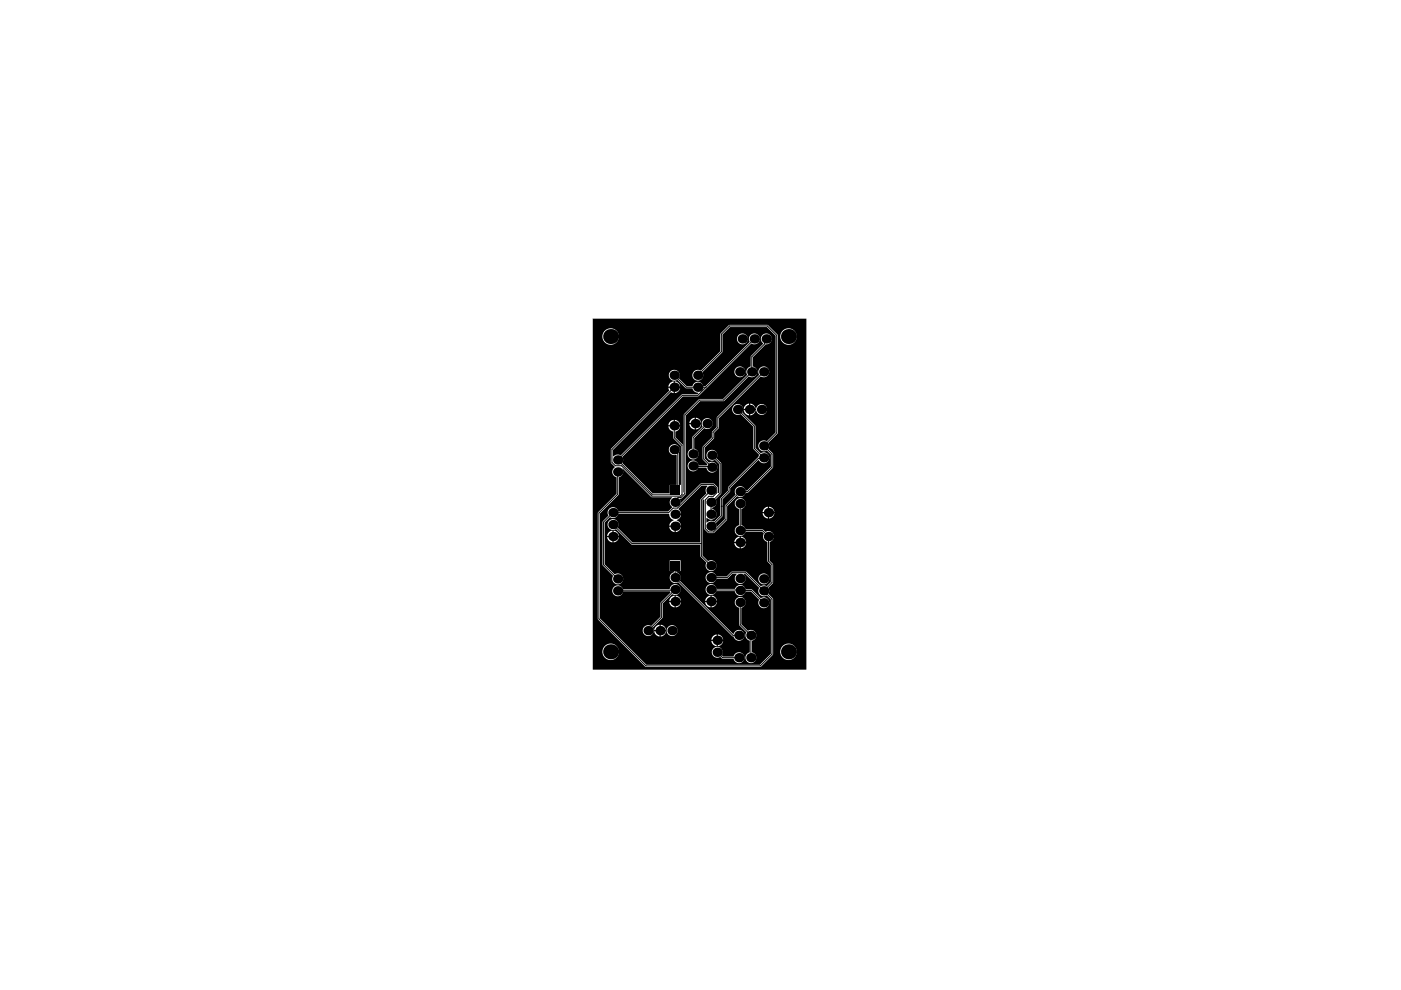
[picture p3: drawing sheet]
<svg xmlns="http://www.w3.org/2000/svg" width="297mm" height="210mm" viewBox="0 0 297 210" stroke-linecap="round" stroke-linejoin="round" font-family="sans-serif">
<g fill="#000">
<path d="M125.7 67.6h45.3v74.4h-45.3zM156.2 71.9a1.2 1.2 0 0 0 2.4 0 1.2 1.2 0 0 0-2.4 0zM165.4 71.4a1.76 1.76 0 0 0 3.5 0 1.76 1.76 0 0 0-3.5 0zM127.7 71.4a1.76 1.76 0 0 0 3.5 0 1.76 1.76 0 0 0-3.5 0zM161 78.1l-.2 .6 .2 .8-9 9v2.1l-1 1-.1 1.1-1.9 2v2.7l1 1-.1 .3h-1.8a1.16 1.16 0 0 0-1.7-.9 1.16 1.16 0 0 0-.2 1.9 1.16 1.16 0 0 0 1.8-.5h1.8a1.16 1.16 0 0 0 1.4 1 1.16 1.16 0 0 0 .8-1.6 1.16 1.16 0 0 0-1.7-.5l-.9-.9v-2.3l2-2v-1.1l1-1.1v-2l8.9-8.9a1.16 1.16 0 0 0 1.6-.3 1.16 1.16 0 0 0-.3-1.6 1.16 1.16 0 0 0-1.6 .2zM142 78.9a1.16 1.16 0 0 0 .1 1.5 1.16 1.16 0 0 0 1.5 .1l1.8 1.8h1.4l.4 .7 .9 .4-.2 .2-3.4 .1-12.9 12.9-.8-.2-.8 .3v-1.3l12.2-12.3 .6 .3v-1.2h-1.1l.2 .6-12.3 12.3-.1 2.9 .9 1a1.17 1.17 0 0 0-.6 1.2 1.17 1.17 0 0 0 .9 1v3.5l-4 4.1v22.4l10.2 10.2h24.3l2.6-2.5 .1-11.9-1-1.1 .2-.5-.2-.8 1-1.1v-3.8l-.7-.8v-4l.2-.1a1.16 1.16 0 0 0 .6-1.6 1.16 1.16 0 0 0-1.7-.4l-.6-.5h-3.6l-.5-.7-.4-.2v-3.5a1.16 1.16 0 0 0 .7-1.8 1.16 1.16 0 0 0-1.9 0 1.16 1.16 0 0 0 .7 1.8v3.5h-.2a1.16 1.16 0 0 0-.3 2 1.16 1.16 0 0 0 1.9-.7h3.5l.4 .4a1.14 1.14 0 0 0 .7 1.8v4.1l.7 .8v3.6l-.8 .9-.5-.2-.8 .2-3.1-3.1h-3.1l-1 1h-2.2l-.1-.2a1.16 1.16 0 0 0-1.8-.4 1.16 1.16 0 0 0 .2 1.8 1.16 1.16 0 0 0 1.7-.7h2.3l1.1-1h.8l.1 .1a1.16 1.16 0 0 0-.1 1.7 1.16 1.16 0 0 0 1.7 0 1.16 1.16 0 0 0-.1-1.7l.3-.1 3 2.9-.1 .2a1.15 1.15 0 0 0 .3 1.4 1.15 1.15 0 0 0 1.4 0l.8 .9v11.5l-2.3 2.4h-24l-9.9-9.9v-22.2l4-4v-3.7a1.14 1.14 0 0 0 .7-1.8l.1-.1 6.1 6.1h4.4v.2a1.14 1.14 0 0 0 0 1.9l-.8 1h-10.6l-.1-.3a1.16 1.16 0 0 0-1.6-.5 1.16 1.16 0 0 0-.4 1.6l-1.3 1.4v9l2.3 2.4-.1 .2a1.16 1.16 0 0 0 1 1.6 1.16 1.16 0 0 0 1.2-1.4 1.16 1.16 0 0 0-1.8-.7l-2.1-2.2v-8.8l1.1-1.2 .5 .2h.6l.5-.4 .2-.5h10.7l.3 .9 .7 .4-.1 .2a1.25 1.25 0 0 0-.8 1h2.5a1.23 1.23 0 0 0-.9-1l.1-.2a1.25 1.25 0 0 0 .8-1h-1.3v-.3h1.3l-.5-1 4.8-4.9h1.2l-.3 .8 .2 .8-1.3 1.4v9h-14.4l-3.2-3.1a1.16 1.16 0 0 0-.7-1.8 1.16 1.16 0 0 0-1.4 1.3 1.16 1.16 0 0 0 1.8 .8l3.4 3.3h14.5v2.5l1.3 1.3a1.16 1.16 0 0 0 .7 1.8 1.16 1.16 0 0 0 1.4-1.4 1.16 1.16 0 0 0-1.8-.7l-1.2-1.2v-11.7l.3-.2 .1 .1v6.2l.9 .8h1.1l2.8-2.8 .1-2.9 2.1-2.1a1.14 1.14 0 0 0 1.8-.7l.5-.1 5.3-5.3v-2.8l-1-1.1 .2-.5-.2-.8 2-2.1v-20.8l-2.1-2.1h-8.2l-1.9 1.9v3.7l-4.1 4.1a1.16 1.16 0 0 0-1.8 .7 1.16 1.16 0 0 0 1.4 1.4 1.16 1.16 0 0 0 .7-1.8l4.3-4.2v-3.7l1.6-1.7h7.8l1.8 1.9v20.5l-1.8 1.9-.2-.1a1.16 1.16 0 0 0-1.6 1.1 1.16 1.16 0 0 0 1.8 .9l.8 .9v2.5l-5 5.1h-.3a1.15 1.15 0 0 0-1.6-.8 1.15 1.15 0 0 0-.5 1.7l-2.3 2.3v2.8l-1.7 1.7-.1-.1-.2-.7 1.5-1.4v-3.6l1.5-1.6 .1-.8 5.9-5.9h.2a1.16 1.16 0 0 0 1.6 .5 1.16 1.16 0 0 0 .4-1.6 1.16 1.16 0 0 0-1.6-.4l-1.1-1.1v-4.7l-2.8-2.8 .1-.2a1.16 1.16 0 0 0-1-1.6 1.16 1.16 0 0 0-1.2 1.4 1.16 1.16 0 0 0 1.7 .7l2.7 2.6v4.8l1.3 1.2-.2 .6-6.4 6.2-.1 .8-1.6 1.7v3.6l-1.3 1.3-.8-.2-.8 .4v-1h.1a1.15 1.15 0 0 0 1.9-.2 1.15 1.15 0 0 0-.8-1.7v-.3l.5-.2 .3-.5 .1-.5-.2-.5 1.2-1.3v-6.3l-1-1.1a1.16 1.16 0 0 0-.7-1.8 1.16 1.16 0 0 0-1.4 1.3 1.16 1.16 0 0 0 1.8 .8l.9 .9v6.1l-.1 .1-.2-.1v-1.1l-.8-.9h-2.8l-4.2 4.1h-.1l-.1-.9h.3l.9-1v-16.6l3-3 5.1-.1 5.3-5.2a1.15 1.15 0 0 0 1.7-.5 1.15 1.15 0 0 0-.9-1.6v-2l2.7-2.6a1.17 1.17 0 0 0 1.4-1.1 1.17 1.17 0 0 0-1.4-1.2 1.17 1.17 0 0 0-.9 1.5l.4 .6-2.6 2.6v2.2a1.14 1.14 0 0 0-.8 1.8l-5.1 5.1h-5.1l-3.2 3.3v16.6l-.2-.1v-9.9l-1.6-1.8v-1.2l.2-.1a1.25 1.25 0 0 0 .8-1h-2.5l.3 .6 .7 .5v1.4l1.7 1.6-.1 8.3h-.4v-6.8a1.16 1.16 0 0 0-.6-1.8 1.16 1.16 0 0 0-1.5 1.1 1.16 1.16 0 0 0 1.5 1.1l.2 .1v6.3h-1.5v1.7h-3.7l-6.4-6.3 .2-.5-.2-.8 12.9-12.8 3.3-.1 11.2-11.2 .2 .1a1.16 1.16 0 0 0 1.6-.9 1.16 1.16 0 0 0-1.4-1.3 1.16 1.16 0 0 0-.7 1.8l-9.4 9.4h-.5a1.15 1.15 0 0 0-1.2-1 1.15 1.15 0 0 0-1.1 1h-1.2l-1.7-1.7a1.16 1.16 0 0 0-.3-1.6 1.16 1.16 0 0 0-1.6 .3zM155.7 78.8a1.16 1.16 0 0 0 2.3 0 1.16 1.16 0 0 0-2.3 0zM143.1 80.8v1.2l1.1-.1a1.25 1.25 0 0 0-1.1-1.1zM142 81.3l-.3 .7h1.1v-1.2zM143.1 82.2v1.2a1.25 1.25 0 0 0 1.1-1.2zM159.1 85.6v1.1h1.1a1.25 1.25 0 0 0-1.1-1.1zM157.9 86.1l-.2 .6h1.1v-1.1zM160.3 86.8a1.16 1.16 0 0 0 2.3 0 1.16 1.16 0 0 0-2.3 0zM159.1 86.9v1.2a1.25 1.25 0 0 0 1.1-1.2zM157.7 86.9v.1a1.25 1.25 0 0 0 1.1 1.1v-1.2zM147.5 88.6v1.1l1.2-.1a1.25 1.25 0 0 0-1.2-1zM146.4 89l-.2 .7h1.1v-1.1zM143.1 89v1.1h1.1a1.25 1.25 0 0 0-1.1-1.1zM142 89.5l-.3 .6h1.1v-1.1zM149 89.1l-.2 .6 .2 .7-2.3 2.3v2.4a1.16 1.16 0 0 0-.7 1.8 1.16 1.16 0 0 0 1.9 0 1.16 1.16 0 0 0-.7-1.8v-2.2l2.1-2.1a1.16 1.16 0 0 0 1.6-.3 1.16 1.16 0 0 0-.3-1.6 1.16 1.16 0 0 0-1.6 .2zM147.5 89.9l.1 1.2a1.25 1.25 0 0 0 1.1-1.2zM146.2 89.9v.1a1.25 1.25 0 0 0 1.1 1.1v-1.2zM163.1 107.4v1.2l1.1-.1a1.25 1.25 0 0 0-1.1-1.1zM161.9 107.9l-.2 .7h1.1v-1.2zM163.1 108.8v1.1a1.25 1.25 0 0 0 1.1-1.1zM161.7 108.8v.1a1.25 1.25 0 0 0 1.1 1v-1.1zM143.3 111.7v1.1a1.25 1.25 0 0 0 1.1-1.1zM141.9 111.7a1.25 1.25 0 0 0 1.1 1.1v-1.1zM130.1 112.5v1.1h1.1a1.25 1.25 0 0 0-1.1-1.1zM129 113l-.3 .6h1.1v-1.1zM157.1 113.8v1.1h1.1a1.25 1.25 0 0 0-1.1-1.1zM155.9 114.3l-.2 .6h1.1v-1.1zM130.1 113.9v1.1a1.25 1.25 0 0 0 1.1-1.1zM128.7 113.9a1.25 1.25 0 0 0 1.1 1.1v-1.1zM157.1 115.1v1.2a1.25 1.25 0 0 0 1.1-1.2zM155.7 115.1v.1a1.25 1.25 0 0 0 1.1 1.1v-1.2zM160.8 122.7a1.16 1.16 0 0 0 2.3 0 1.16 1.16 0 0 0-2.3 0zM130 124.6a1.16 1.16 0 0 0 .5 1.7 1.16 1.16 0 0 0 1.6-.9h10l.1 .2-2.1 2.2v3l-2 1.9a1.16 1.16 0 0 0-1.8 .8 1.16 1.16 0 0 0 1.3 1.3 1.16 1.16 0 0 0 .8-1.7l2.1-2.2v-2.9l2-2a1.16 1.16 0 0 0 1.7-.5 1.16 1.16 0 0 0-.8-1.6 1.16 1.16 0 0 0-1.4 1h-9.9a1.15 1.15 0 0 0-2.1-.3zM150.9 126.3v1.1h1.1a1.25 1.25 0 0 0-1.1-1.1zM149.8 126.8l-.3 .6h1.1v-1.1zM143.3 126.3v1.1h1.1a1.25 1.25 0 0 0-1.1-1.1zM142.1 126.8l-.2 .6h1.1v-1.1zM150.9 127.7v1.1a1.25 1.25 0 0 0 1.1-1.1zM149.5 127.7a1.25 1.25 0 0 0 1.1 1.1v-1.1zM143.3 127.7v1.1a1.25 1.25 0 0 0 1.1-1.1zM141.9 127.7a1.25 1.25 0 0 0 1.1 1.1v-1.1zM149.8 124.3a1.16 1.16 0 0 0 .4 1.7 1.16 1.16 0 0 0 1.7-.7h3.9a1.16 1.16 0 0 0 1.1 1 1.16 1.16 0 0 0 1.2-.9h1.1l1.8 1.8a1.16 1.16 0 0 0 .7 1.7 1.16 1.16 0 0 0 1.4-1.3 1.16 1.16 0 0 0-1.8-.8l-1.9-1.8h-1.3a1.15 1.15 0 0 0-1.1-1 1.15 1.15 0 0 0-1.2 .9h-3.9a1.16 1.16 0 0 0-.8-1 1.16 1.16 0 0 0-1.3 .4zM140.1 132.5v1.1l1.1-.1a1.25 1.25 0 0 0-1.1-1zM139 132.9l-.3 .7h1.1v-1.1zM141.3 133.7a1.2 1.2 0 0 0 2.4 0 1.2 1.2 0 0 0-2.4 0zM140.1 133.8v1.2a1.25 1.25 0 0 0 1.1-1.2zM138.7 133.8v.1a1.25 1.25 0 0 0 1.1 1.1v-1.2zM152.2 134.5v1.1h1.1a1.25 1.25 0 0 0-1.1-1.1zM151.1 135l-.3 .6h1.1v-1.1zM142 118.8v2.3h.9v.2a1.15 1.15 0 0 0-.8 1.6 1.15 1.15 0 0 0 1.7 .5l11.4 11.5h.3a1.16 1.16 0 0 0 1.8 .8 1.16 1.16 0 0 0 .1-1.9 1.16 1.16 0 0 0-1.8 .6h-.2l-11.3-11.3a1.14 1.14 0 0 0-.7-1.8v-.2h.9v-2.3zM152.2 135.9v1.1a1.25 1.25 0 0 0 1.1-1.1zM150.8 135.9a1.25 1.25 0 0 0 1.1 1.1v-1.1zM165.4 138.2a1.76 1.76 0 0 0 3.5 0 1.76 1.76 0 0 0-3.5 0zM127.7 138.2a1.76 1.76 0 0 0 3.5 0 1.76 1.76 0 0 0-3.5 0zM156 127a1.15 1.15 0 0 0 .7 1.9v3.6l1.5 1.6a1.14 1.14 0 0 0 .8 1.7v2.5a1.16 1.16 0 0 0-.8 1.8 1.16 1.16 0 0 0 2 0 1.16 1.16 0 0 0-.8-1.8v-2.5a1.15 1.15 0 0 0 .9-1.5 1.15 1.15 0 0 0-1.7-.6l-1.4-1.4v-3.4a1.16 1.16 0 0 0 .7-1.8 1.16 1.16 0 0 0-1.9-.1zM151.2 137.6a1.16 1.16 0 0 0 0 1.5 1.16 1.16 0 0 0 1.5 .2l.5 .4h2.3a1.16 1.16 0 0 0 1.8 .7 1.16 1.16 0 0 0 0-1.9 1.16 1.16 0 0 0-1.8 .7h-2.2l-.3-.3a1.16 1.16 0 0 0-.3-1.5 1.16 1.16 0 0 0-1.5 .2z"/>
<circle cx="129.5" cy="71.4" r="1.59"/>
<circle cx="143" cy="79.6" r="1"/>
<circle cx="147.9" cy="79.6" r="1"/>
<circle cx="156.9" cy="78.8" r="1"/>
<circle cx="157.4" cy="71.9" r="1"/>
<circle cx="159.4" cy="78.8" r="1"/>
<circle cx="159.9" cy="71.9" r="1"/>
<circle cx="161.9" cy="78.8" r="1"/>
<circle cx="162.5" cy="71.9" r="1"/>
<circle cx="167.2" cy="71.4" r="1.59"/>
<circle cx="131" cy="97.5" r="1"/>
<circle cx="143" cy="95.3" r="1"/>
<circle cx="143" cy="90.3" r="1"/>
<circle cx="143" cy="82.1" r="1"/>
<circle cx="147" cy="98.8" r="1"/>
<circle cx="147" cy="96.3" r="1"/>
<circle cx="147.4" cy="89.8" r="1"/>
<circle cx="147.9" cy="82.1" r="1"/>
<circle cx="149.9" cy="89.8" r="1"/>
<circle cx="150.9" cy="99.1" r="1"/>
<circle cx="150.9" cy="96.5" r="1"/>
<circle cx="156.4" cy="86.8" r="1"/>
<circle cx="158.9" cy="86.8" r="1"/>
<circle cx="161.5" cy="86.8" r="1"/>
<circle cx="161.9" cy="97.1" r="1"/>
<circle cx="161.9" cy="94.5" r="1"/>
<circle cx="130" cy="113.8" r="1"/>
<circle cx="130" cy="108.7" r="1"/>
<circle cx="130" cy="111.2" r="1"/>
<circle cx="131" cy="100.1" r="1"/>
<circle cx="143.1" cy="111.6" r="1"/>
<circle cx="143.1" cy="106.5" r="1"/>
<circle cx="143.1" cy="109" r="1"/>
<circle cx="150.8" cy="119.9" r="1"/>
<circle cx="150.8" cy="111.6" r="1"/>
<circle cx="150.8" cy="109" r="1"/>
<circle cx="150.8" cy="106.5" r="1"/>
<circle cx="150.8" cy="104" r="1"/>
<circle cx="156.9" cy="112.5" r="1"/>
<circle cx="156.9" cy="115" r="1"/>
<circle cx="156.9" cy="104.2" r="1"/>
<circle cx="156.9" cy="106.8" r="1"/>
<circle cx="162.9" cy="108.7" r="1"/>
<circle cx="162.9" cy="113.8" r="1"/>
<circle cx="129.5" cy="138.2" r="1.59"/>
<circle cx="131" cy="122.7" r="1"/>
<circle cx="131" cy="125.3" r="1"/>
<circle cx="137.4" cy="133.7" r="1"/>
<circle cx="140" cy="133.7" r="1"/>
<circle cx="142.5" cy="133.7" r="1"/>
<circle cx="143.1" cy="122.5" r="1"/>
<circle cx="143.1" cy="125" r="1"/>
<circle cx="143.1" cy="127.5" r="1"/>
<circle cx="150.8" cy="125" r="1"/>
<circle cx="150.8" cy="127.5" r="1"/>
<circle cx="150.8" cy="122.5" r="1"/>
<circle cx="152.1" cy="135.8" r="1"/>
<circle cx="152.1" cy="138.3" r="1"/>
<circle cx="156.7" cy="139.4" r="1"/>
<circle cx="156.7" cy="134.7" r="1"/>
<circle cx="156.9" cy="122.7" r="1"/>
<circle cx="156.9" cy="127.7" r="1"/>
<circle cx="156.9" cy="125.2" r="1"/>
<circle cx="159.2" cy="139.4" r="1"/>
<circle cx="159.2" cy="134.7" r="1"/>
<circle cx="161.9" cy="122.7" r="1"/>
<circle cx="161.9" cy="125.3" r="1"/>
<circle cx="161.9" cy="127.8" r="1"/>
<circle cx="167.2" cy="138.2" r="1.59"/>
</g>
<g fill="none" stroke="#000" stroke-width=".21">
<path d="M143 79.6l2.5 2.5h4.2M147.9 79.6l5-5v-3.7l1.8-1.8h8l2 2v20.7l-2.8 2.7 1.8 1.8v2.7l-5.2 5.2h-1.6l-3 3v2.9l-2.6 2.7h-1.1l-.7-.7v-6.1l.8-.8h.9l.8-.7v-1l-.7-.8h-2.7l-4.9 5h-1l-.9 1h-11.8l-2 2v9l3 3M159.9 71.9l-12 11.9h-3.2l-13.7 13.7 7.2 7.3h4.1l1.4-1.4v-7.2l-.7-.9M161.9 78.8l-9.7 9.8v2.1l-1 1v1.1l-2 2v2.5l1.7 1.8M162.5 71.9l-.4 .3v.7l-2.7 2.7v3.2l-6 6h-5.1l-3.1 3.2v16.7l-.8 .8h-.7l-.6 .6v.4M143 82.1l-13.3 13.2v2.7l.8 .7h1.3l6.4 6.5h6l.4-.4v-10.3l-1.6-1.7v-2.5M147 98.8l.1 .1h3.7M149.9 89.8l-2.9 3v3.5l.5-.6M150.9 96.5l1.8 1.8v6.3l-1.9 1.9v2.5M156.4 86.8l3.5 3.6v4.7l2 2-.1 .1h-1l-6.2 6.2v.7l-1.7 1.7v3.6l-2.1 2.2M130 111.2l4 4.1h14.7M131 100.1v4.7l-4 4v22.4l10 10h24.2l2.5-2.5v-11.7l-5.6-5.6h-2.9l-1 1.1h-3.4"/>
<path d="M143.1 119.9v2.6l12.3 12.2h1.3M150.8 104l-2.1 2v11.9l2.1 2M152.9 107.3h.1M156.9 106.8v5.7h4.8l1.2 1.3v5.2l.8 .7v3.8l-1.8 1.8M143 125.1h-11.9l-.1 .2M143.1 125l-2.8 2.9v2.9l-2.9 2.9M150.8 125l8.5 .2 2.6 2.6M152.1 138.3l1.1 1.1h3.5M156.9 127.7v4.7l2.3 2.3M159.2 134.7h.1M159.2 134.7v4.7"/>
</g>
<g fill="#000">
<path d="M142.1 118.9h2v2h-2z" fill-rule="evenodd"/>
<path d="M142.1 103h2v2h-2z" fill-rule="evenodd"/>
</g>
</svg>
